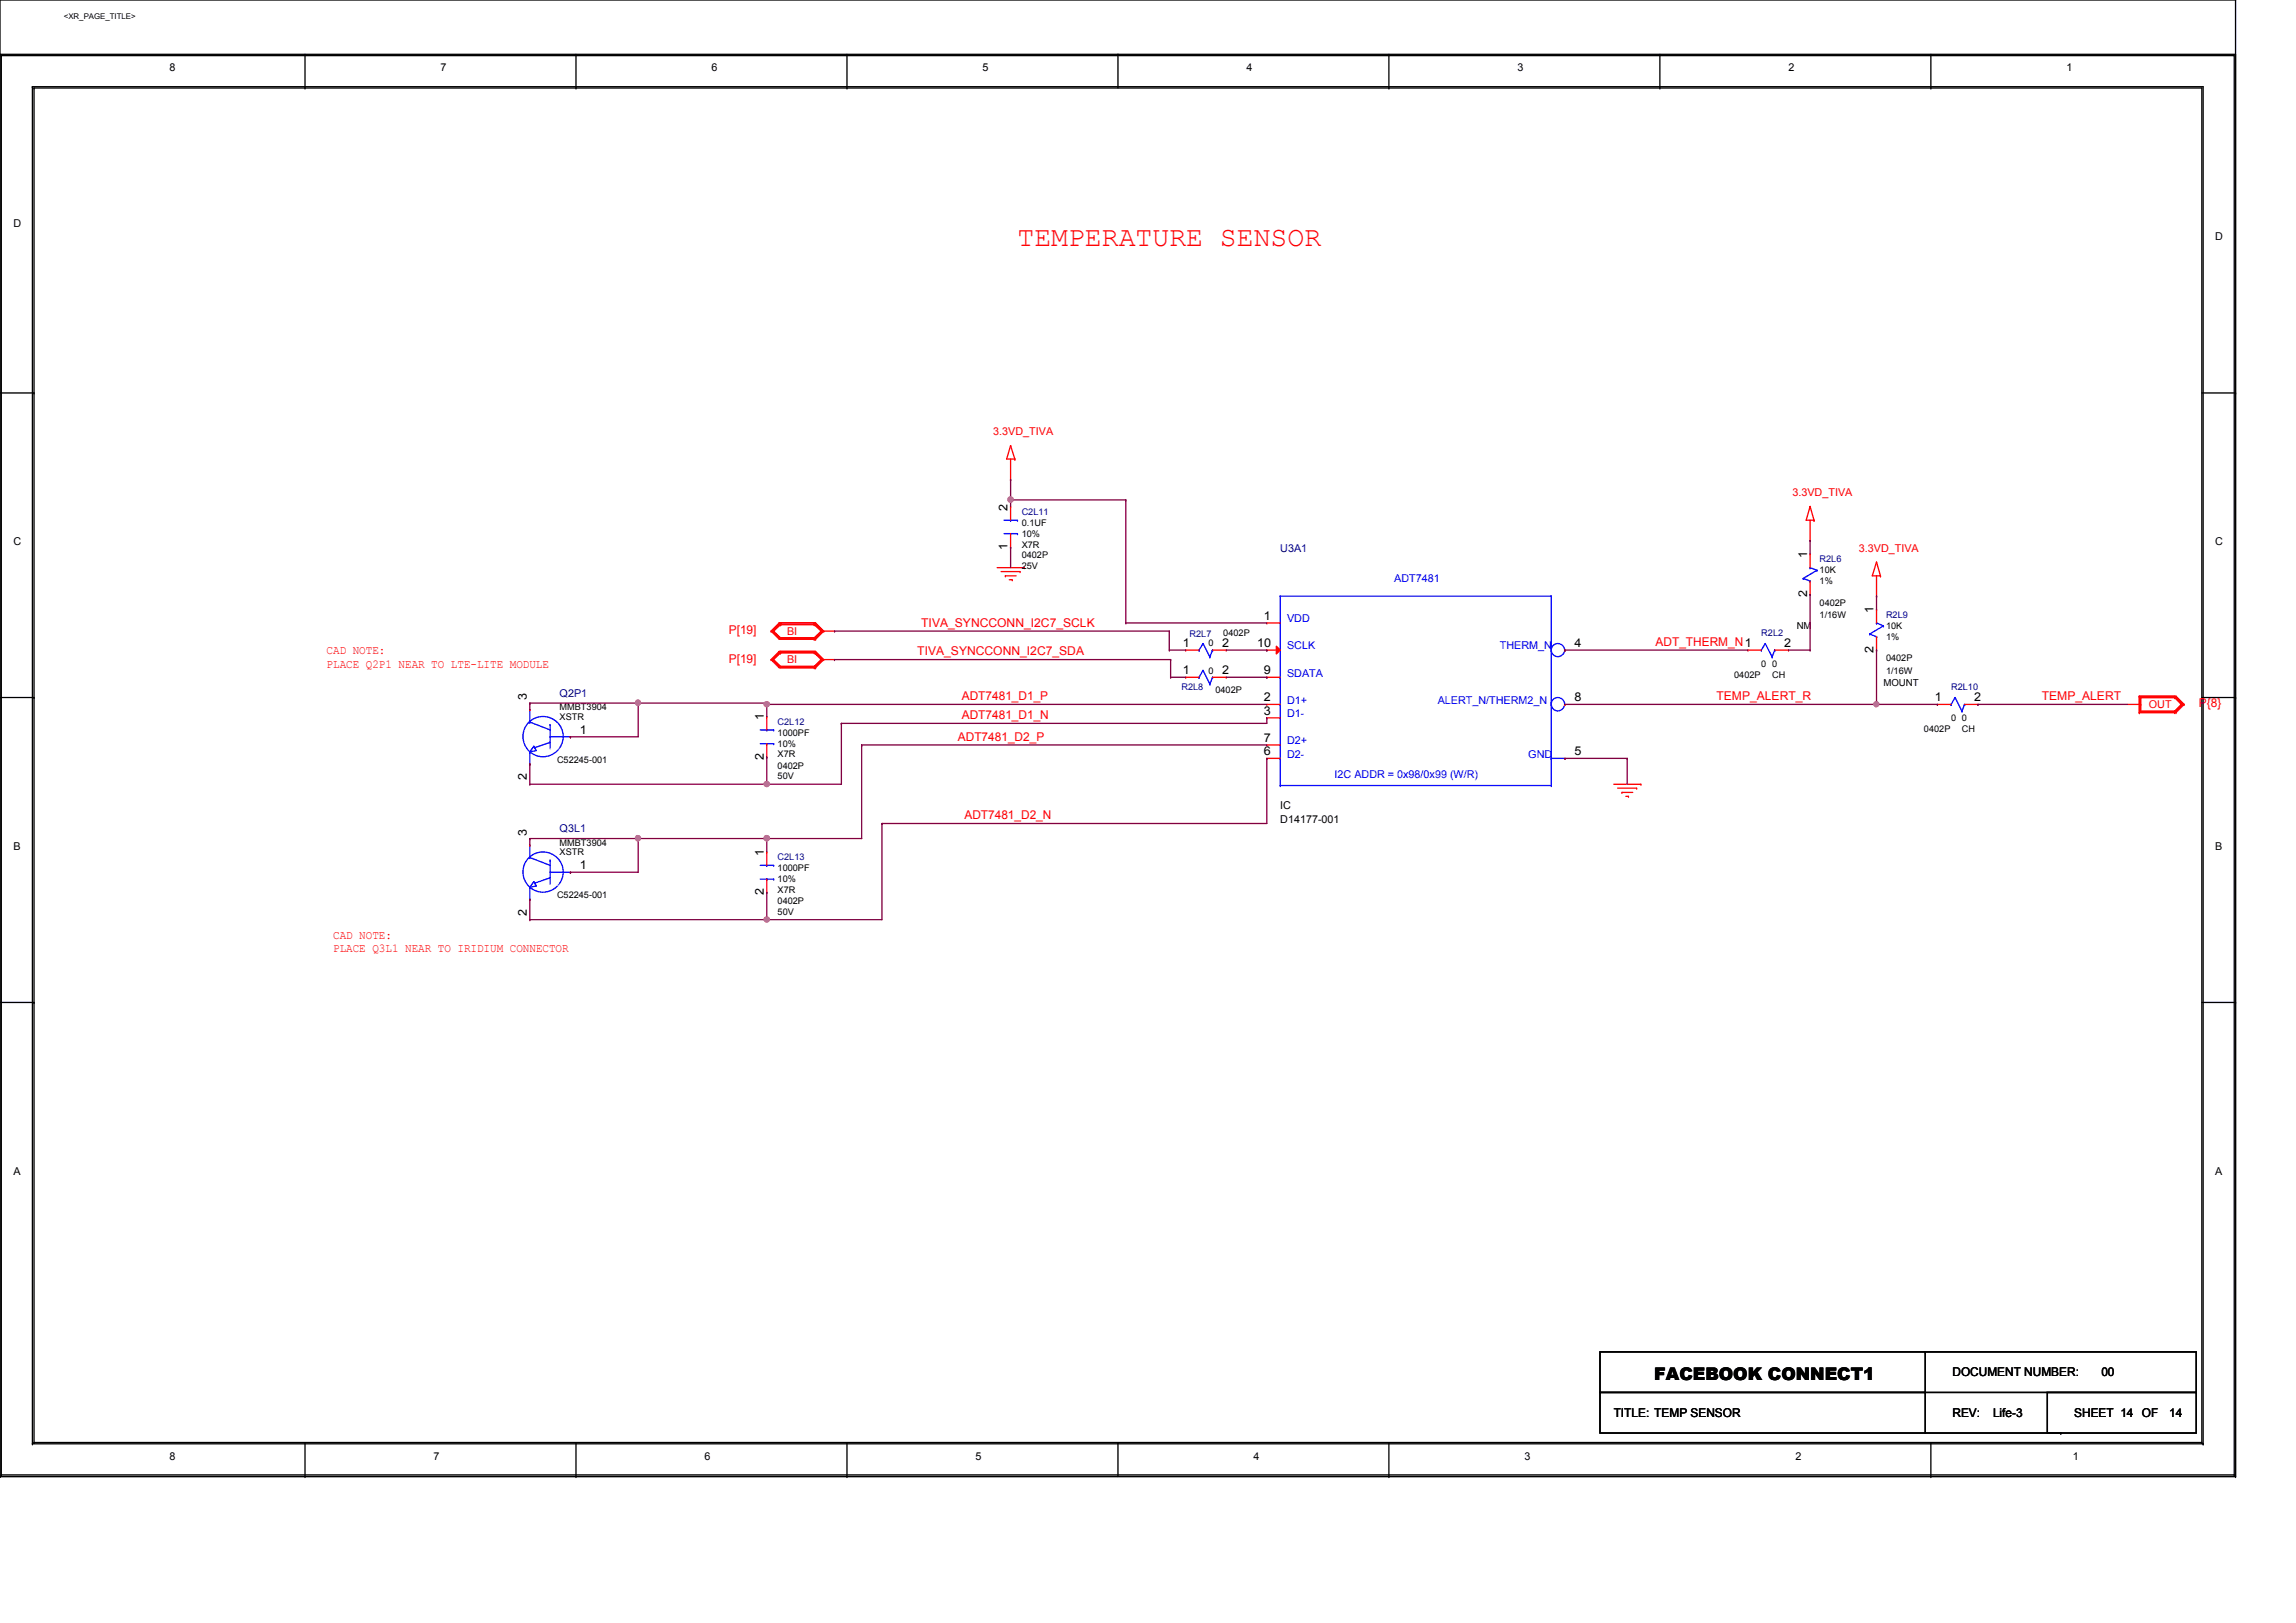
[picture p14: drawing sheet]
<svg xmlns="http://www.w3.org/2000/svg" width="297mm" height="210mm" viewBox="0 0 297 210" stroke-linecap="round" stroke-linejoin="round" font-family="sans-serif">
<defs><g id="words">
<text font-size="3.6" fill="#f00" x="131.6" y="31.8">TEMPERATURE SENSOR</text>
<text font-size="2.2" x="214" y="178.6">FACEBOOK CONNECT1</text>
<g font-size="1.6">
<text x="130.3" y="71.2" transform="rotate(-90 130.3 71.2)">1</text>
<text x="130.3" y="66.1" transform="rotate(-90 130.3 66.1)">2</text>
<text x="233.8" y="77.3" transform="rotate(-90 233.8 77.3)">2</text>
<text x="233.8" y="72.2" transform="rotate(-90 233.8 72.2)">1</text>
<text x="153" y="83.7">1</text>
<text x="158.1" y="83.7">2</text>
<text x="162.6" y="83.7">10</text>
<text x="163.5" y="80.2">1</text>
<text x="203.7" y="83.7">4</text>
<text x="230.8" y="83.7">2</text>
<text x="242.4" y="79.4" transform="rotate(-90 242.4 79.4)">1</text>
<text x="153" y="87.2">1</text>
<text x="158.1" y="87.2">2</text>
<text x="163.5" y="87.2">9</text>
<text x="242.4" y="84.5" transform="rotate(-90 242.4 84.5)">2</text>
<text x="68.2" y="90.6" transform="rotate(-90 68.2 90.6)">3</text>
<text x="75" y="95">1</text>
<text x="98.8" y="93.2" transform="rotate(-90 98.8 93.2)">1</text>
<text x="163.5" y="90.8">2</text>
<text x="163.5" y="92.5">3</text>
<text x="203.7" y="90.8">8</text>
<text x="250.3" y="90.8">1</text>
<text x="255.4" y="90.8">2</text>
<text x="68.2" y="101" transform="rotate(-90 68.2 101)">2</text>
<text x="98.8" y="98.3" transform="rotate(-90 98.8 98.3)">2</text>
<text x="163.5" y="97.7">6</text>
<text x="163.5" y="96">7</text>
<text x="203.7" y="97.7">5</text>
<text x="68.2" y="108.1" transform="rotate(-90 68.2 108.1)">3</text>
<text x="75" y="112.5">1</text>
<text x="98.8" y="110.7" transform="rotate(-90 98.8 110.7)">1</text>
<text x="68.2" y="118.5" transform="rotate(-90 68.2 118.5)">2</text>
<text x="98.8" y="115.9" transform="rotate(-90 98.8 115.9)">2</text>
<text x="252.6" y="178.1">DOCUMENT NUMBER:</text>
<text x="271.8" y="178.1">00</text>
<text x="208.7" y="183.3">TITLE: TEMP SENSOR</text>
<text x="252.6" y="183.3">REV:</text>
<text x="257.8" y="183.3">Life-3</text>
<text x="268.3" y="183.3">SHEET 14 OF</text>
<text x="280.6" y="183.3">14</text>
</g>
<g font-size="1.6" fill="#f00">
<text x="94.3" y="82">P[19]</text>
<text x="119.2" y="81.1">TIVA_SYNCCONN_I2C7_SCLK</text>
<text x="214.2" y="83.6">ADT_THERM_N1</text>
<text x="42.2" y="86.4">PLACE Q2P1 NEAR TO LTE-LITE MODULE</text>
<text x="42.2" y="84.7">CAD NOTE:</text>
<text x="94.3" y="85.7">P[19]</text>
<text x="118.7" y="84.8">TIVA_SYNCCONN_I2C7_SDA</text>
<text x="123.9" y="95.8">ADT7481_D2_P</text>
<text x="124.4" y="93">ADT7481_D1_N</text>
<text x="124.4" y="90.6">ADT7481_D1_P</text>
<text x="222" y="90.6">TEMP_ALERT_R</text>
<text x="264.1" y="90.6">TEMP_ALERT</text>
<text x="284.4" y="91.5">P{8}</text>
<text x="124.8" y="106">ADT7481_D2_N</text>
<text x="43.1" y="123.2">PLACE Q3L1 NEAR TO IRIDIUM CONNECTOR</text>
<text x="43.1" y="121.5">CAD NOTE:</text>
</g>
<g font-size="1.4">
<text x="21.9" y="9.2">8</text>
<text x="57" y="9.2">7</text>
<text x="92" y="9.2">6</text>
<text x="127.1" y="9.2">5</text>
<text x="161.2" y="9.2">4</text>
<text x="196.3" y="9.2">3</text>
<text x="231.4" y="9.2">2</text>
<text x="267.3" y="9.2">1</text>
<text x="1.7" y="29.3">D</text>
<text x="286.6" y="31.1">D</text>
<text x="1.7" y="70.5">C</text>
<text x="286.6" y="70.5">C</text>
<text x="165.6" y="106.5">D14177-001</text>
<text x="165.6" y="104.7">IC</text>
<text x="1.7" y="110">B</text>
<text x="286.6" y="110">B</text>
<text x="1.7" y="152">A</text>
<text x="286.6" y="152">A</text>
<text x="21.9" y="188.8">8</text>
<text x="56.1" y="188.8">7</text>
<text x="91.1" y="188.8">6</text>
<text x="126.2" y="188.8">5</text>
<text x="162.1" y="188.8">4</text>
<text x="197.2" y="188.8">3</text>
<text x="232.2" y="188.8">2</text>
<text x="268.1" y="188.8">1</text>
</g>
<g font-size="1.4" fill="#f00">
<text x="128.5" y="56.3">3.3VD_TIVA</text>
<text x="231.9" y="64.2">3.3VD_TIVA</text>
<text x="240.5" y="71.4">3.3VD_TIVA</text>
<text x="101.8" y="82.1">BI</text>
<text x="101.8" y="85.8">BI</text>
<text x="278" y="91.6">OUT</text>
</g>
<g font-size="1.4" fill="#000080">
<text x="165.6" y="71.4">U3A1</text>
<text x="72.4" y="90.2">Q2P1</text>
<text x="72.4" y="107.7">Q3L1</text>
</g>
<g font-size="1.4" fill="#00f">
<text x="180.3" y="75.3">ADT7481</text>
<text x="166.5" y="80.5">VDD</text>
<text x="166.5" y="84">SCLK</text>
<text x="166.5" y="87.5">SDATA</text>
<text x="194" y="84">THERM_N</text>
<text x="166.5" y="92.8">D1-</text>
<text x="166.5" y="91.1">D1+</text>
<text x="186" y="91.1">ALERT_N/THERM2_N</text>
<text x="166.5" y="98">D2-</text>
<text x="166.5" y="96.3">D2+</text>
<text x="172.6" y="100.7">I2C ADDR = 0x98/0x99 (W/R)</text>
<text x="197.7" y="98">GND</text>
</g>
<g font-size="1.3">
<text x="232.4" y="81.4">NM</text>
<text x="243.6" y="88.8">MOUNT</text>
</g>
<g font-size="1.2">
<text x="132.2" y="68">0.1UF</text>
<text x="132.2" y="69.5">10%</text>
<text x="132.2" y="70.9">X7R</text>
<text x="132.2" y="73.7">25V</text>
<text x="132.2" y="72.3">0402P</text>
<text x="235.4" y="75.6">1%</text>
<text x="235.4" y="74.2">10K</text>
<text x="156.3" y="83.7">0</text>
<text x="158.2" y="82.3">0402P</text>
<text x="235.4" y="80">1/16W</text>
<text x="235.4" y="78.4">0402P</text>
<text x="244" y="82.8">1%</text>
<text x="244" y="81.4">10K</text>
<text x="156.3" y="87.2">0</text>
<text x="157.2" y="89.6">0402P</text>
<text x="224.3" y="87.7">0402P</text>
<text x="227.8" y="86.3">0</text>
<text x="229.2" y="87.7">CH</text>
<text x="229.2" y="86.3">0</text>
<text x="244" y="87.2">1/16W</text>
<text x="244" y="85.6">0402P</text>
<text x="72.4" y="93.1">XSTR</text>
<text x="72.4" y="91.9">MMBT3904</text>
<text x="100.6" y="95.2">1000PF</text>
<text x="248.9" y="94.7">0402P</text>
<text x="252.4" y="93.3">0</text>
<text x="253.8" y="94.7">CH</text>
<text x="253.8" y="93.3">0</text>
<text x="72.1" y="98.7">C52245-001</text>
<text x="100.6" y="98">X7R</text>
<text x="100.6" y="96.6">10%</text>
<text x="100.6" y="100.8">50V</text>
<text x="100.6" y="99.4">0402P</text>
<text x="72.4" y="109.4">MMBT3904</text>
<text x="72.4" y="110.7">XSTR</text>
<text x="100.6" y="112.7">1000PF</text>
<text x="72.1" y="116.2">C52245-001</text>
<text x="100.6" y="118.4">50V</text>
<text x="100.6" y="115.5">X7R</text>
<text x="100.6" y="117">0402P</text>
<text x="100.6" y="114.1">10%</text>
</g>
<g font-size="1.2" fill="#000080">
<text x="132.2" y="66.6">C2L11</text>
<text x="235.4" y="72.8">R2L6</text>
<text x="153.9" y="82.4">R2L7</text>
<text x="227.8" y="82.3">R2L2</text>
<text x="244" y="80">R2L9</text>
<text x="152.8" y="89.2">R2L8</text>
<text x="252.4" y="89.2">R2L10</text>
<text x="100.6" y="93.8">C2L12</text>
<text x="100.6" y="111.3">C2L13</text>
</g>
<text font-size="1" x="8.3" y="2.5">&lt;XR_PAGE_TITLE&gt;</text>
<g font-size=".5" fill="#fff">
<text x="75.4" y="93.6">UNNAMED_101_NPN_I2_B</text>
<text x="70.1" y="97.1">UNNAMED_101_NPN_I2_E</text>
<text x="75.4" y="111.1">UNNAMED_101_NPN_I19_B</text>
<text x="70.1" y="114.6">UNNAMED_101_NPN_I19_E</text>
</g>
</g></defs>
<g fill="none" stroke="#000" stroke-width=".17">
<path d="M0 7h.1M0 7h289.2M.2 7.2h.1M.2 7.2v183.6M.2 7.2h288.8v183.6M4.2 11.2h.1M4.2 11.2v175.6M4.2 11.2h280.8v175.6M4.4 11.4h.1M4.4 11.4h280.4v175.2M4.4 11.4v175.2M39.5 11.4h.1"/>
<path d="M39.5 7v4.4M74.5 11.4h.1M74.5 7v4.4M109.6 11.4h.1M109.6 7v4.4M144.6 7h.1M144.6 7v4.4M179.7 11.4h.1M179.7 7v4.4M214.7 11.4h.1M214.7 7v4.4M249.8 11.4h.1"/>
<path d="M249.8 7v4.4M0 50.8h4.4M4.4 50.8h.1M284.8 50.8h4.4M289.2 50.8h.1M0 90.3h4.4M4.4 90.3h.1M284.8 90.3h4.4M289.2 90.3h.1M0 129.7h4.4M4.4 129.7h.1M284.8 129.7h4.4"/>
<path d="M289.2 129.7h.1M207 174.9h77.1v5.3h-77.1zM249 174.9h.1M249 174.9v5.3M0 191.1h.1M0 191.1v-191.1h289.2v191.1M0 191.1h289.2M.2 190.8h.1M.2 190.8h288.8M4.2 186.8h.1M4.2 186.8h280.8M4.4 186.6h.1"/>
<path d="M4.4 186.6h280.4M39.5 191.1h.1M39.5 186.6v4.5M74.5 191.1h.1M74.5 186.6v4.5M109.6 191.1h.1M109.6 186.6v4.5M144.6 186.6h.1M144.6 186.6v4.5M179.7 191.1h.1M179.7 186.6v4.5M207 180.2h42v5.2h-42z"/>
<path d="M249 185.4h17.6M249.8 191.1h.1M249.8 186.6v4.5M264.8 180.2h19.3v5.2h-19.3zM266.6 185.4h.1M284.8 186.6h.1M285 186.8h.1M289 190.8h.1M289.2 191.1h.1"/>
</g>
<g fill="none" stroke="#f00" stroke-width=".17">
<path d="M130.7 57.7h.1M130.7 59.4v2.7M130.7 57.7l.6 1.7M130.7 57.7l-.5 1.7h1.1M131.3 59.4h.1M129 73.4h3.5M129.5 74h2.5M130 74.5h.1M130 74.5h1.4M130.6 75h.3M130.7 62.1h.1M130.9 75h.1"/>
<path d="M132 74h.1M132.5 73.4h.1M234.1 69.9h.1M234.1 65.5h.1M234.1 71.7h.1M234.1 76.9h.1M234.1 67.3v2.6M234.1 71.7v1.7M234.1 75.2v1.7M234.1 65.5l.6 1.8M234.1 65.5l-.5 1.8h1.1M234.7 67.3h.1"/>
<path d="M242.7 77.1h.1M242.7 72.7h.1M242.7 78.9h.1M242.7 72.7l-.5 1.8h1M242.7 74.5v2.6M242.7 78.9v1.7M242.7 72.7l.5 1.8M243.2 74.5h.1M68.5 98.8h.1M68.5 91.8h.1M73.8 95.3h.1M99.7 85.3h.1"/>
<path d="M99.7 81.7h.1M99.7 85.3l1.1 1.1h4.7M99.7 81.7l1.1 1h4.7M99.9 85.3h.1M99.9 81.7h.1M99.9 85.3l1.1 .9M99.9 85.3l1.1 1.1M99.9 81.7l1.1 .8M99.9 81.7l1.1 1M100.1 85.3h.1M100.1 81.7h.1M100.1 85.3l.9 .9"/>
<path d="M100.1 81.7l.9 .8M100.8 84.3h.1M100.8 80.6h.1M100.8 84.3l-1.1 1M100.8 84.3h4.7M100.8 80.6l-1.1 1.1M100.8 80.6h4.7M101 84.5h.1M101 84.3h.1M101 80.8h.1M101 80.6h.1M101 84.5l-.9 .8"/>
<path d="M101 84.5l-1.1 .8M101 84.3l-1.1 1M101 86.2h4.3M101 84.5h4.3M101 80.8l-.9 .9M101 80.8l-1.1 .9M101 80.6l-1.1 1.1M101 82.5h4.3M101 80.8h4.3M105.3 86.4h.1M105.3 84.3h.1M105.3 86.2h.1"/>
<path d="M105.3 84.5h.1M105.3 82.7h.1M105.3 80.6h.1M105.3 82.5h.1M105.3 80.8h.1M105.3 84.3l1.1 1M105.3 84.5l1.1 .8M105.3 84.5l.9 .8M105.3 80.6l1.1 1.1M105.3 80.8l1.1 .9M105.3 80.8l.9 .9M105.5 86.4h.1"/>
<path d="M105.5 84.3h.1M105.5 82.7h.1M105.5 80.6h.1M105.5 84.3l1.1 1M105.5 80.6l1.1 1.1M106.2 85.3h.1M106.2 81.7h.1M106.2 85.3l-.9 .9M106.2 85.3h1.7M106.2 81.7l-.9 .8M106.2 81.7h1.7M106.4 85.3h.1"/>
<path d="M106.4 81.7h.1M106.4 85.3l-1.1 1.1M106.4 85.3l-1.1 .9M106.4 81.7l-1.1 1M106.4 81.7l-1.1 .8M106.6 85.3h.1M106.6 81.7h.1M106.6 85.3l-1.1 1.1M106.6 81.7l-1.1 1M153.4 84.1h.1M153.4 84.1h1.7M156.8 84.1h1.8"/>
<path d="M158.6 84.1h.1M163.9 80.6h.1M163.9 91.1h.1M163.9 92.9h.1M163.9 98.1h.1M163.9 96.4h.1M163.9 87.6h.1M163.9 80.6h1.7M163.9 91.1h1.7M163.9 92.9h1.7M163.9 98.1h1.7M163.9 96.4h1.7"/>
<path d="M163.9 87.6h1.7M202.4 84.1h.1M202.4 98.1h.1M202.4 91.1h.1M242.7 84.1h.1M242.7 82.4v1.7M250.6 91.1h.1M250.6 91.1h1.8M254.1 91.1h1.8M255.9 91.1h.1M275.2 91.1h1.7M276.7 90.1h.1"/>
<path d="M276.7 92.2h.1M276.7 90.1h4.8M276.7 90.1v2.1M276.7 92.2h4.8M276.9 91.1h.1M276.9 90.3h.1M276.9 92h.1M276.9 90.3h4.4M276.9 90.3v1.7M276.9 92h4.4M281.3 90.3h.1M281.3 92h.1"/>
<path d="M281.3 90.1h.1M281.3 92.2h.1M281.3 90.3l.9 .8M281.3 90.3l1.1 .8M281.3 90.1l1.1 1M281.5 90.1h.1M281.5 92.2h.1M281.5 90.1l1 1M282.2 91.1h.1M282.2 91.1l-.9 .9M282.4 91.1h.1M282.4 91.1l-1.1 1.1"/>
<path d="M282.4 91.1l-1.1 .9M282.5 91.1h.1M282.5 91.1l-1 1.1M68.5 116.4h.1M68.5 109.3h.1M73.8 112.9h.1M208.7 101.5h3.6M209.3 102h2.4M209.8 102.5h.1M209.8 102.5h1.4M210.3 103h.4M210.7 103h.1"/>
<path d="M211.7 102h.1M212.3 101.5h.1"/>
</g>
<g fill="none" stroke="#00f" stroke-width=".17">
<path d="M165.6 77.1h.1M165.6 77.1v24.5M165.6 77.1h35.1M200.7 77.1h.1M200.7 77.1v24.5M233.3 74.8h.1M233.3 74.8l.8 .4M234.1 75.2h.1M234.1 73.4h.1M234.1 73.4l.9 .4M235 73.8h.1M235 73.8l-1.7 1"/>
<path d="M68.5 97.3h.1M68.5 98.8h.1M68.5 93.4h.1M68.5 91.8v1.6M68.5 97.3v1.5M68.5 93.4l2.7 1M69 96.6h.1M69 96.6l.4 .5-.9 .2M69 96.6l-.5 .7M69.2 96.7h.1M71.2 93.8h.1M71.2 96.1l-2 .6"/>
<path d="M71.2 95.3h2.6M71.2 93.8v3.1M73.8 95.3h.1M155.1 84.1h.1M155.6 83.3h.1M155.6 83.3l-.5 .8M155.6 83.3l.9 1.7M156.5 85h.1M156.8 84.1h.1M156.8 84.1l-.3 .9M165.6 91.1h.1M165.6 92.9h.1"/>
<path d="M165.6 98.1h.1M165.6 96.4h.1M165.6 80.6h.1M165.6 84.1h.1M165.6 87.6h.1M200.7 98.1h.1M200.7 98.1h1.7M241.9 82h.1M241.9 82l.8 .4M242.7 82.4h.1M242.7 80.6h.1M242.7 80.6l.9 .4"/>
<path d="M243.6 81h.1M243.6 81l-1.7 1M252.4 91.1h.1M252.9 90.3h.1M252.9 90.3l-.5 .8M252.9 90.3l.9 1.7M253.8 92h.1M254.1 91.1h.1M254.1 91.1l-.3 .9M68.5 114.8h.1M68.5 116.4h.1M68.5 111h.1"/>
<path d="M68.5 109.3v1.7M68.5 114.8v1.6M68.5 111l2.7 1M69 114.1h.1M69 114.1l.4 .5-.9 .2M69 114.1l-.5 .7M69.2 114.3h.1M71.2 111.3h.1M71.2 111.3v3.1M71.2 113.6l-2 .7M71.2 112.9h2.6M73.8 112.9h.1"/>
<path d="M165.6 101.6h.1M165.6 101.6h35.1M200.7 101.6h.1"/>
<circle cx="70.2" cy="95.3" r="2.61"/>
<circle cx="201.5" cy="91.1" r=".87"/>
<circle cx="201.5" cy="84.1" r=".86"/>
<circle cx="70.2" cy="112.8" r="2.61"/>
</g>
<path d="M165.1 83.6l.5 .5-.5 .5z" fill="#f00"/>
<g fill="none" stroke="#f00" stroke-width=".17">
<path d="M130.7 70.8h.1M130.7 65.5h.1M130.7 65.5v1.8M130.7 69v1.8M99.2 92.7h.1M99.2 98h.1M99.2 92.7v1.7M99.2 96.2v1.8M153.4 87.6h.1M153.4 87.6h1.7M156.8 87.6h1.8M158.6 87.6h.1"/>
<path d="M163.9 84.1h.1M163.9 84.1h1.7M165.1 83.6l.5 .5-.5 .5zM226.1 84.1h.1M226.1 84.1h1.7M229.6 84.1h1.8M231.4 84.1h.1M99.2 110.2h.1M99.2 115.5h.1M99.2 110.2v1.8M99.2 113.7v1.8"/>
</g>
<g fill="none" stroke="#00f" stroke-width=".17">
<path d="M129.9 69h1.7M129.9 67.3h1.7M130.7 67.3h.1M130.7 69h.1M131.6 69h.1M131.6 67.3h.1M98.3 96.2h1.8M98.3 94.4h1.8M99.2 94.4h.1M99.2 96.2h.1M100.1 96.2h.1M100.1 94.4h.1"/>
<path d="M155.1 87.6h.1M155.6 86.7h.1M155.6 86.7l-.5 .9M155.6 86.7l.9 1.8M156.5 88.5h.1M156.8 87.6h.1M156.8 87.6l-.3 .9M227.8 84.1h.1M228.3 83.3h.1M228.3 83.3l-.5 .8M228.3 83.3l.9 1.7M229.2 85h.1"/>
<path d="M229.6 84.1h.1M229.6 84.1l-.4 .9M98.3 113.7h1.8M98.3 112h1.8M99.2 112h.1M99.2 113.7h.1M100.1 113.7h.1M100.1 112h.1"/>
</g>
<path d="M108.8 93.6h.1M108.8 93.6h55.1M108.8 93.6v7.9h-40.3M68.5 101.5h.1M99.2 101.5h.1" fill="none" stroke="#800040" stroke-width=".17"/>
<circle cx="99.2" cy="101.4" r=".33" fill="#f0f"/>
<circle cx="99.2" cy="101.4" r=".33" fill="none" stroke="#f0f" stroke-width=".17"/>
<path d="M82.5 91h.1M82.5 91h16.7M99.2 98h.1M99.2 91.1h.1M99.2 91.1v1.6M99.2 98v3.5M99.2 91.1h64.7" fill="none" stroke="#800040" stroke-width=".17"/>
<circle cx="99.2" cy="91.1" r=".33" fill="#f0f"/>
<circle cx="99.2" cy="91.1" r=".33" fill="none" stroke="#f0f" stroke-width=".17"/>
<path d="M68.5 119h.1M99.2 119h.1M114.1 106.6h.1M114.1 106.6h49.8M114.1 106.6v12.4h-45.6" fill="none" stroke="#800040" stroke-width=".17"/>
<circle cx="99.2" cy="119" r=".33" fill="#f0f"/>
<circle cx="99.2" cy="119" r=".33" fill="none" stroke="#f0f" stroke-width=".17"/>
<path d="M82.5 108.5h.1M82.5 108.5h29M99.2 115.5h.1M99.2 108.5h.1M99.2 108.5v1.7M99.2 115.5v3.5" fill="none" stroke="#800040" stroke-width=".17"/>
<circle cx="99.2" cy="108.5" r=".34" fill="#f0f"/>
<circle cx="99.2" cy="108.5" r=".34" fill="none" stroke="#f0f" stroke-width=".17"/>
<g fill="none" stroke="#800040" stroke-width=".17">
<path d="M130.7 70.8h.1M130.7 64.7h.1M130.7 62.1h.1M130.7 62.1v3.4M130.7 70.8v2.6M234.1 76.9h.1M234.1 76.9v7.2M111.5 96.4h.1M111.5 96.4v12.1M111.5 96.4h52.4M202.4 84.1h.1M202.4 98.1h.1"/>
<path d="M202.4 84.1h23.7M202.4 98.1h8.1M210.5 98.1h.1M210.5 98.1v3.4"/>
</g>
<circle cx="130.7" cy="64.6" r=".34" fill="#f0f"/>
<circle cx="130.7" cy="64.6" r=".34" fill="none" stroke="#f0f" stroke-width=".17"/>
<path d="M130.7 64.7h.1M130.7 64.7h14.9M145.6 64.7h.1M145.6 64.7v15.9M145.6 80.6h.1M145.6 80.6h18.3M68.5 108.5h.1M68.5 108.5h14M82.5 108.5h.1M82.5 108.5v4.4" fill="none" stroke="#800040" stroke-width=".17"/>
<circle cx="82.5" cy="108.5" r=".33" fill="#f0f"/>
<circle cx="82.5" cy="108.5" r=".33" fill="none" stroke="#f0f" stroke-width=".17"/>
<path d="M68.5 91h.1M68.5 91h14M73.8 95.3h.1M82.5 91h.1M82.5 91v4.3h-8.7M68.5 108.5h.1M68.5 116.4h.1M68.5 108.5v.8M68.5 116.4v2.6M73.8 112.9h.1M73.8 112.9h8.7" fill="none" stroke="#800040" stroke-width=".17"/>
<circle cx="82.5" cy="90.9" r=".33" fill="#f0f"/>
<circle cx="82.5" cy="90.9" r=".33" fill="none" stroke="#f0f" stroke-width=".17"/>
<g fill="none" stroke="#800040" stroke-width=".17">
<path d="M234.1 69.9h.1M234.1 69.9v1.8M68.5 91h.1M68.5 98.8h.1M68.5 91v.8M68.5 98.8v2.7M107.9 81.7h.1M107.9 85.3h.1M107.9 81.7h43.4M107.9 85.3h43.5M151.3 81.7h.1M151.3 84.1h.1"/>
<path d="M151.3 81.7v2.4M151.3 84.1h2.1M151.4 85.3h.1M151.4 87.6h.1M151.4 85.3v2.3M151.4 87.6h2M163.9 98.1h.1M163.9 92.9h.1M163.9 92.9v.7M163.9 98.1v8.5M202.4 91.1h40.3M231.4 84.1h2.7"/>
<path d="M234.1 84.1h.1M242.7 91.1h.1M255.9 91.1h.1M255.9 91.1h19.3"/>
</g>
<circle cx="242.7" cy="91.1" r=".32" fill="#f0f"/>
<circle cx="242.7" cy="91.1" r=".32" fill="none" stroke="#f0f" stroke-width=".17"/>
<path d="M242.7 77.1h.1M242.7 77.1v1.8M99.2 91.1h.1M99.2 91v.1M158.6 84.1h5.3M158.6 87.6h5.3M163.9 84.1h.1M163.9 87.6h.1M242.7 84.1h.1M242.7 84.1v7h7.9M250.6 91.1h.1" fill="none" stroke="#800040" stroke-width=".17"/>
<circle cx="99.2" cy="101.4" r=".33" fill="#f0f"/>
<circle cx="99.2" cy="101.4" r=".33" fill="none" stroke="#f0f" stroke-width=".17"/>
<circle cx="99.2" cy="91.1" r=".33" fill="#f0f"/>
<circle cx="99.2" cy="91.1" r=".33" fill="none" stroke="#f0f" stroke-width=".17"/>
<circle cx="99.2" cy="119" r=".33" fill="#f0f"/>
<circle cx="99.2" cy="119" r=".33" fill="none" stroke="#f0f" stroke-width=".17"/>
<circle cx="99.2" cy="108.5" r=".34" fill="#f0f"/>
<circle cx="99.2" cy="108.5" r=".34" fill="none" stroke="#f0f" stroke-width=".17"/>
<circle cx="130.7" cy="64.6" r=".34" fill="#f0f"/>
<circle cx="130.7" cy="64.6" r=".34" fill="none" stroke="#f0f" stroke-width=".17"/>
<circle cx="82.5" cy="108.5" r=".33" fill="#f0f"/>
<circle cx="82.5" cy="108.5" r=".33" fill="none" stroke="#f0f" stroke-width=".17"/>
<circle cx="82.5" cy="90.9" r=".33" fill="#f0f"/>
<circle cx="82.5" cy="90.9" r=".33" fill="none" stroke="#f0f" stroke-width=".17"/>
<circle cx="242.7" cy="91.1" r=".32" fill="#f0f"/>
<circle cx="242.7" cy="91.1" r=".32" fill="none" stroke="#f0f" stroke-width=".17"/>
<use href="#words"/>
</svg>
